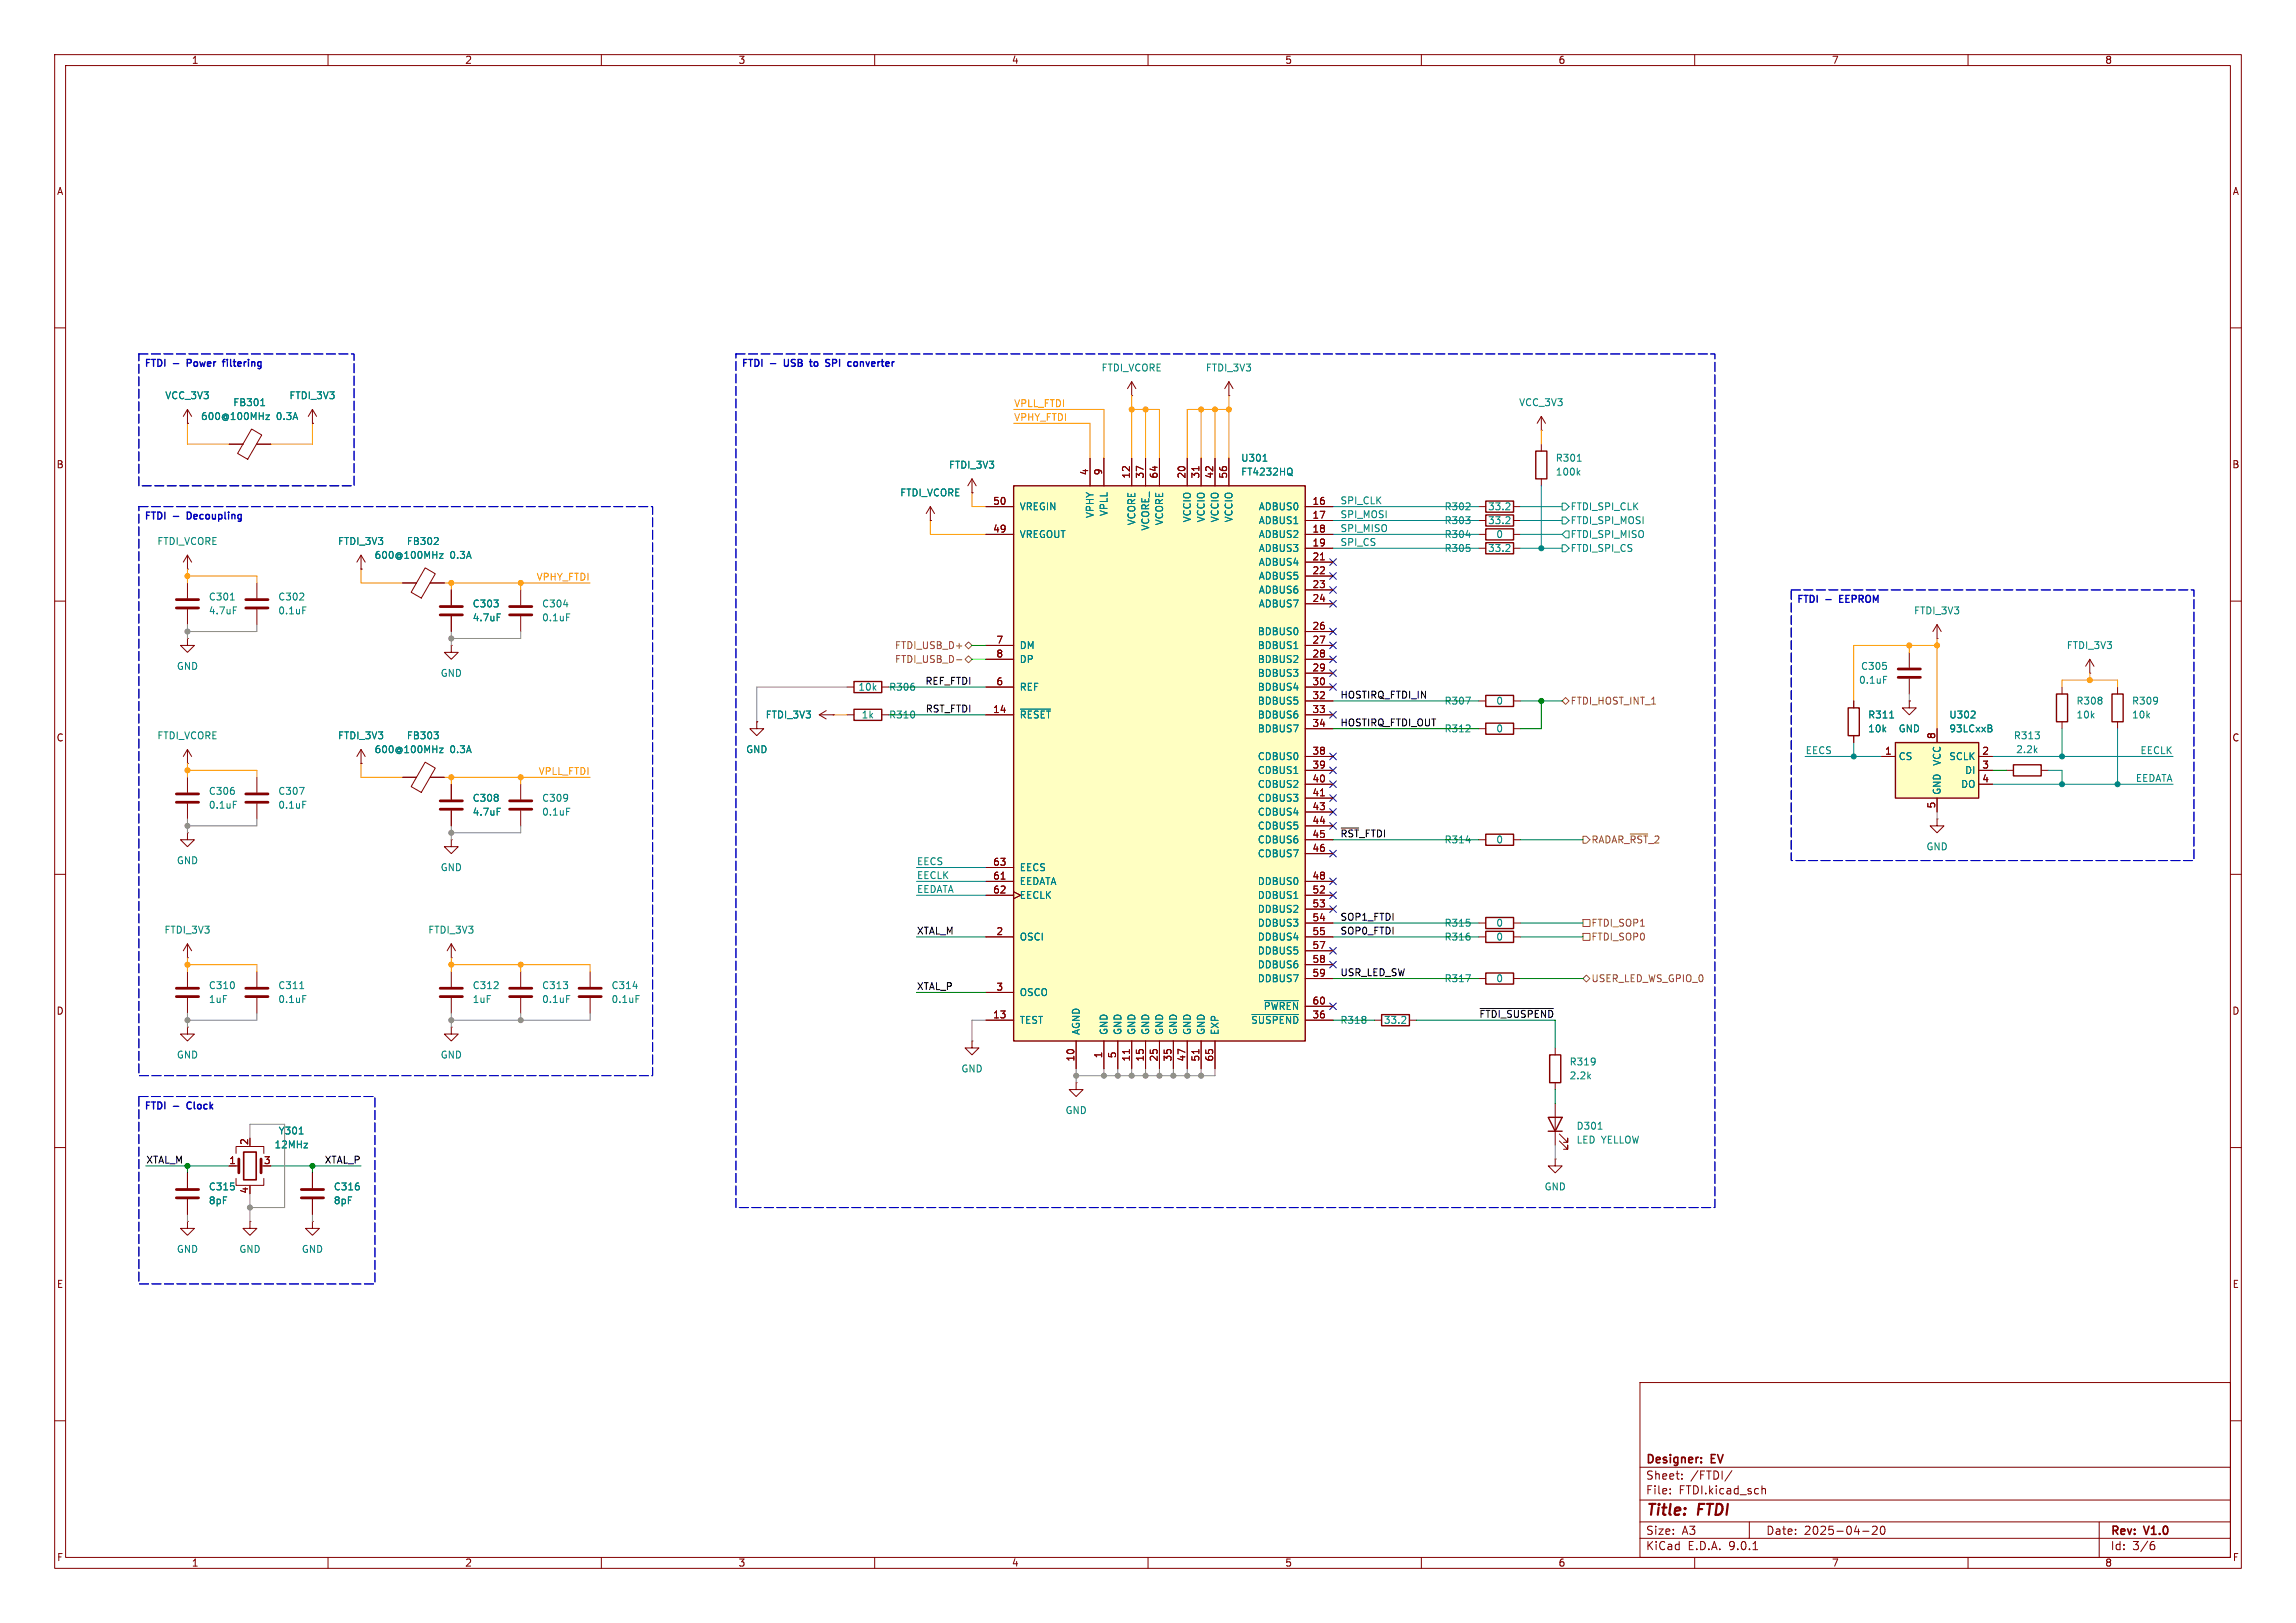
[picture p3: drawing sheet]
<svg xmlns="http://www.w3.org/2000/svg" width="420mm" height="297mm" viewBox="0 0 420 297" stroke-linecap="round" stroke-linejoin="round" font-family="sans-serif">
<defs><g id="words">
<g font-size="2.8" fill="#840000">
<text x="301" y="277.9">Title:</text>
<text x="310.6" y="277.9">FTDI</text>
</g>
<g font-size="2.1" fill="#840000">
<text x="301" y="268.2">Designer:</text>
<text x="313.1" y="268.2">EV</text>
<text x="301" y="273.7">File:</text>
<text x="301" y="271">Sheet:</text>
<text x="307.1" y="273.7">FTDI.kicad_sch</text>
<text x="309.2" y="271">/FTDI/</text>
<text x="301" y="281.1">Size:</text>
<text x="307.6" y="281.1">A3</text>
<text x="323" y="281.1">Date:</text>
<text x="330" y="281.1">2025-04-20</text>
<text x="386" y="281.3">Rev:</text>
<text x="392.4" y="281.3">V1.0</text>
<text x="301" y="283.9">KiCad</text>
<text x="308.7" y="283.9">E.D.A.</text>
<text x="316.3" y="283.9">9.0.1</text>
<text x="386" y="283.9">Id:</text>
<text x="390.1" y="283.9">3/6</text>
</g>
<g font-size="1.8" fill="#840000">
<text x="35" y="11.9">1</text>
<text x="85" y="11.9">2</text>
<text x="135" y="11.9">3</text>
<text x="185" y="11.9">4</text>
<text x="235" y="11.9">5</text>
<text x="285" y="11.9">6</text>
<text x="335" y="11.9">7</text>
<text x="385" y="11.9">8</text>
<text x="10.3" y="35.9">A</text>
<text x="408.3" y="35.9">A</text>
<text x="10.3" y="85.9">B</text>
<text x="199.1" y="87.1" transform="rotate(-90 199.1 87.1)">4</text>
<text x="201.7" y="87.1" transform="rotate(-90 201.7 87.1)">9</text>
<text x="206.8" y="87.7" transform="rotate(-90 206.8 87.7)">12</text>
<text x="209.3" y="87.7" transform="rotate(-90 209.3 87.7)">37</text>
<text x="211.8" y="87.7" transform="rotate(-90 211.8 87.7)">64</text>
<text x="216.9" y="87.7" transform="rotate(-90 216.9 87.7)">20</text>
<text x="219.5" y="87.7" transform="rotate(-90 219.5 87.7)">31</text>
<text x="222" y="87.7" transform="rotate(-90 222 87.7)">42</text>
<text x="224.5" y="87.7" transform="rotate(-90 224.5 87.7)">56</text>
<text x="408.2" y="85.9">B</text>
<text x="181.6" y="92.5">50</text>
<text x="240" y="92.5">16</text>
<text x="240" y="95">17</text>
<text x="181.6" y="97.5">49</text>
<text x="240" y="97.5">18</text>
<text x="240" y="100.1">19</text>
<text x="240" y="102.6">21</text>
<text x="240" y="105.2">22</text>
<text x="240" y="107.7">23</text>
<text x="240" y="110.2">24</text>
<text x="182.2" y="117.9">7</text>
<text x="240" y="115.3">26</text>
<text x="240" y="117.9">27</text>
<text x="182.2" y="120.4">8</text>
<text x="182.2" y="125.5">6</text>
<text x="240" y="120.4">28</text>
<text x="240" y="122.9">29</text>
<text x="240" y="125.5">30</text>
<text x="181.6" y="130.6">14</text>
<text x="240" y="128">32</text>
<text x="240" y="130.6">33</text>
<text x="10.3" y="135.9">C</text>
<text x="240" y="133.1">34</text>
<text x="354.1" y="135.3" transform="rotate(-90 354.1 135.3)">8</text>
<text x="408.2" y="135.9">C</text>
<text x="240" y="138.2">38</text>
<text x="240" y="140.7">39</text>
<text x="240" y="143.3">40</text>
<text x="344.7" y="138.2">1</text>
<text x="362.5" y="138.2">2</text>
<text x="362.5" y="140.7">3</text>
<text x="362.5" y="143.3">4</text>
<text x="240" y="145.8">41</text>
<text x="240" y="148.3">43</text>
<text x="354.1" y="148" transform="rotate(-90 354.1 148)">5</text>
<text x="240" y="150.9">44</text>
<text x="240" y="153.4">45</text>
<text x="240" y="156">46</text>
<text x="181.6" y="158.5">63</text>
<text x="181.6" y="161">61</text>
<text x="240" y="161">48</text>
<text x="181.6" y="163.6">62</text>
<text x="240" y="163.6">52</text>
<text x="240" y="166.1">53</text>
<text x="182.2" y="171.2">2</text>
<text x="240" y="168.7">54</text>
<text x="240" y="171.2">55</text>
<text x="240" y="173.7">57</text>
<text x="240" y="176.3">58</text>
<text x="240" y="178.8">59</text>
<text x="10.3" y="185.9">D</text>
<text x="182.2" y="181.4">3</text>
<text x="240" y="183.9">60</text>
<text x="408.2" y="185.9">D</text>
<text x="181.6" y="186.4">13</text>
<text x="240" y="186.4">36</text>
<text x="196.6" y="194.4" transform="rotate(-90 196.6 194.4)">10</text>
<text x="201.7" y="193.7" transform="rotate(-90 201.7 193.7)">1</text>
<text x="204.2" y="193.7" transform="rotate(-90 204.2 193.7)">5</text>
<text x="206.8" y="194.4" transform="rotate(-90 206.8 194.4)">11</text>
<text x="209.3" y="194.4" transform="rotate(-90 209.3 194.4)">15</text>
<text x="211.8" y="194.4" transform="rotate(-90 211.8 194.4)">25</text>
<text x="214.4" y="194.4" transform="rotate(-90 214.4 194.4)">35</text>
<text x="216.9" y="194.4" transform="rotate(-90 216.9 194.4)">47</text>
<text x="219.5" y="194.4" transform="rotate(-90 219.5 194.4)">51</text>
<text x="222" y="194.4" transform="rotate(-90 222 194.4)">65</text>
<text x="45.5" y="209.6" transform="rotate(-90 45.5 209.6)">2</text>
<text x="41.8" y="213.1">1</text>
<text x="48.2" y="213.1">3</text>
<text x="45.5" y="218.5" transform="rotate(-90 45.5 218.5)">4</text>
<text x="10.3" y="235.9">E</text>
<text x="408.3" y="235.9">E</text>
<text x="10.3" y="285.9">F</text>
<text x="35" y="286.9">1</text>
<text x="85" y="286.9">2</text>
<text x="135" y="286.9">3</text>
<text x="185" y="286.9">4</text>
<text x="235" y="286.9">5</text>
<text x="285" y="286.9">6</text>
<text x="335" y="286.9">7</text>
<text x="385" y="286.9">8</text>
<text x="408.3" y="285.9">F</text>
</g>
<g font-size="1.8" fill="#0000c2">
<text x="26.4" y="67.8">FTDI</text>
<text x="34.8" y="67.8">Power</text>
<text x="41.9" y="67.8">filtering</text>
<text x="135.6" y="67.8">FTDI</text>
<text x="144" y="67.8">USB</text>
<text x="149.3" y="67.8">to</text>
<text x="152.7" y="67.8">SPI</text>
<text x="157.2" y="67.8">converter</text>
<text x="26.4" y="95.7">FTDI</text>
<text x="34.8" y="95.7">Decoupling</text>
<text x="328.6" y="110.9">FTDI</text>
<text x="337.1" y="110.9">EEPROM</text>
<text x="26.4" y="203.6">FTDI</text>
<text x="34.8" y="203.6">Clock</text>
</g>
<g font-size="1.8" fill="#008484">
<text x="201.4" y="68.2">FTDI_VCORE</text>
<text x="220.5" y="68.2">FTDI_3V3</text>
<text x="30.1" y="73.3">VCC_3V3</text>
<text x="36.7" y="77.1">600@100MHz</text>
<text x="42.6" y="74.5">FB301</text>
<text x="50.5" y="77.1">0.3A</text>
<text x="52.8" y="73.3">FTDI_3V3</text>
<text x="277.8" y="74.5">VCC_3V3</text>
<text x="173.5" y="86">FTDI_3V3</text>
<text x="226.9" y="84.7">U301</text>
<text x="226.9" y="87.2">FT4232HQ</text>
<text x="284.5" y="84.7">R301</text>
<text x="284.5" y="87.2">100k</text>
<text x="164.6" y="91">FTDI_VCORE</text>
<text x="186.4" y="93.6">VREGIN</text>
<text x="200.3" y="94.9" transform="rotate(-90 200.3 94.9)">VPHY</text>
<text x="202.8" y="94.5" transform="rotate(-90 202.8 94.5)">VPLL</text>
<text x="218" y="95.7" transform="rotate(-90 218 95.7)">VCCIO</text>
<text x="220.6" y="95.7" transform="rotate(-90 220.6 95.7)">VCCIO</text>
<text x="223.1" y="95.7" transform="rotate(-90 223.1 95.7)">VCCIO</text>
<text x="225.7" y="95.7" transform="rotate(-90 225.7 95.7)">VCCIO</text>
<text x="230.2" y="93.6">ADBUS0</text>
<text x="245.1" y="92.4">SPI_CLK</text>
<text x="245.1" y="94.9">SPI_MOSI</text>
<text x="264.1" y="93.6">R302</text>
<text x="272.1" y="93.6">33.2</text>
<text x="287.2" y="93.6">FTDI_SPI_CLK</text>
<text x="28.7" y="99.9">FTDI_VCORE</text>
<text x="61.7" y="99.9">FTDI_3V3</text>
<text x="74.3" y="99.9">FB302</text>
<text x="186.4" y="98.7">VREGOUT</text>
<text x="207.9" y="96.2" transform="rotate(-90 207.9 96.2)">VCORE</text>
<text x="210.4" y="97.2" transform="rotate(-90 210.4 97.2)">VCORE_</text>
<text x="213" y="96.2" transform="rotate(-90 213 96.2)">VCORE</text>
<text x="230.2" y="96.1">ADBUS1</text>
<text x="230.2" y="98.7">ADBUS2</text>
<text x="230.2" y="101.2">ADBUS3</text>
<text x="245.1" y="100">SPI_CS</text>
<text x="245.1" y="97.4">SPI_MISO</text>
<text x="264.1" y="101.2">R305</text>
<text x="264.1" y="98.7">R304</text>
<text x="264.1" y="96.1">R303</text>
<text x="272.1" y="101.2">33.2</text>
<text x="272.1" y="96.1">33.2</text>
<text x="273.6" y="98.7">0</text>
<text x="287.2" y="98.7">FTDI_SPI_MISO</text>
<text x="287.2" y="101.2">FTDI_SPI_CS</text>
<text x="287.2" y="96.1">FTDI_SPI_MOSI</text>
<text x="68.4" y="102.5">600@100MHz</text>
<text x="82.3" y="102.5">0.3A</text>
<text x="230.2" y="103.7">ADBUS4</text>
<text x="230.2" y="106.3">ADBUS5</text>
<text x="38.1" y="110.1">C301</text>
<text x="38.1" y="112.6">4.7uF</text>
<text x="50.8" y="110.1">C302</text>
<text x="50.8" y="112.6">0.1uF</text>
<text x="86.4" y="111.4">C303</text>
<text x="86.4" y="113.9">4.7uF</text>
<text x="99.1" y="111.4">C304</text>
<text x="99.1" y="113.9">0.1uF</text>
<text x="230.2" y="108.8">ADBUS6</text>
<text x="230.2" y="111.4">ADBUS7</text>
<text x="350" y="112.6">FTDI_3V3</text>
<text x="186.4" y="119">DM</text>
<text x="230" y="116.4">BDBUS0</text>
<text x="230" y="119">BDBUS1</text>
<text x="378" y="119">FTDI_3V3</text>
<text x="32.3" y="122.8">GND</text>
<text x="80.5" y="124.1">GND</text>
<text x="186.4" y="121.5">DP</text>
<text x="230" y="121.5">BDBUS2</text>
<text x="230" y="124.1">BDBUS3</text>
<text x="340" y="125.3">0.1uF</text>
<text x="340.3" y="122.8">C305</text>
<text x="140" y="131.7">FTDI_3V3</text>
<text x="156.9" y="126.6">10k</text>
<text x="157.5" y="131.7">1k</text>
<text x="162.5" y="126.6">R306</text>
<text x="162.5" y="131.7">R310</text>
<text x="186.4" y="126.6">REF</text>
<text x="186.4" y="131.7">~{RESET}</text>
<text x="230" y="126.6">BDBUS4</text>
<text x="230" y="129.1">BDBUS5</text>
<text x="230" y="131.7">BDBUS6</text>
<text x="264.1" y="129.1">R307</text>
<text x="273.6" y="129.1">0</text>
<text x="341.6" y="131.7">R311</text>
<text x="356.5" y="131.7">U302</text>
<text x="379.7" y="129.1">R308</text>
<text x="379.7" y="131.7">10k</text>
<text x="389.9" y="129.1">R309</text>
<text x="389.9" y="131.7">10k</text>
<text x="28.7" y="135.5">FTDI_VCORE</text>
<text x="61.7" y="135.5">FTDI_3V3</text>
<text x="74.3" y="135.5">FB303</text>
<text x="230" y="134.2">BDBUS7</text>
<text x="264.1" y="134.2">R312</text>
<text x="273.6" y="134.2">0</text>
<text x="341.6" y="134.2">10k</text>
<text x="347.2" y="134.2">GND</text>
<text x="356.5" y="134.2">93LCxxB</text>
<text x="368.3" y="135.5">R313</text>
<text x="68.4" y="138">600@100MHz</text>
<text x="82.3" y="138">0.3A</text>
<text x="136.4" y="138">GND</text>
<text x="230" y="139.3">CDBUS0</text>
<text x="230" y="141.8">CDBUS1</text>
<text x="330.2" y="138.1">EECS</text>
<text x="347.2" y="139.3">CS</text>
<text x="355.2" y="140.2" transform="rotate(-90 355.2 140.2)">VCC</text>
<text x="356.5" y="139.3">SCLK</text>
<text x="359.4" y="141.8">DI</text>
<text x="368.7" y="138">2.2k</text>
<text x="390.6" y="143.2">EEDATA</text>
<text x="391.4" y="138.1">EECLK</text>
<text x="38.1" y="145.6">C306</text>
<text x="38.1" y="148.2">0.1uF</text>
<text x="50.8" y="145.6">C307</text>
<text x="50.8" y="148.2">0.1uF</text>
<text x="86.4" y="146.9">C308</text>
<text x="86.4" y="149.5">4.7uF</text>
<text x="99.1" y="146.9">C309</text>
<text x="99.1" y="149.5">0.1uF</text>
<text x="230" y="144.4">CDBUS2</text>
<text x="230" y="146.9">CDBUS3</text>
<text x="230" y="149.5">CDBUS4</text>
<text x="355.2" y="145.5" transform="rotate(-90 355.2 145.5)">GND</text>
<text x="358.6" y="144.4">DO</text>
<text x="230" y="152">CDBUS5</text>
<text x="230" y="154.5">CDBUS6</text>
<text x="264.1" y="154.5">R314</text>
<text x="273.6" y="154.5">0</text>
<text x="352.3" y="155.8">GND</text>
<text x="32.3" y="158.3">GND</text>
<text x="80.5" y="159.6">GND</text>
<text x="167.6" y="158.4">EECS</text>
<text x="167.6" y="160.9">EECLK</text>
<text x="186.4" y="159.6">EECS</text>
<text x="230" y="157.1">CDBUS7</text>
<text x="167.6" y="163.5">EEDATA</text>
<text x="186.4" y="162.2">EEDATA</text>
<text x="186.4" y="164.7">EECLK</text>
<text x="230" y="162.2">DDBUS0</text>
<text x="230" y="164.7">DDBUS1</text>
<text x="230" y="167.2">DDBUS2</text>
<text x="30" y="171">FTDI_3V3</text>
<text x="78.2" y="171">FTDI_3V3</text>
<text x="186.4" y="172.3">OSCI</text>
<text x="230" y="169.8">DDBUS3</text>
<text x="230" y="172.3">DDBUS4</text>
<text x="264.1" y="172.3">R316</text>
<text x="264.1" y="169.8">R315</text>
<text x="273.6" y="172.3">0</text>
<text x="273.6" y="169.8">0</text>
<text x="230" y="174.9">DDBUS5</text>
<text x="230" y="177.4">DDBUS6</text>
<text x="230" y="179.9">DDBUS7</text>
<text x="264.1" y="179.9">R317</text>
<text x="273.6" y="179.9">0</text>
<text x="38.1" y="181.2">C310</text>
<text x="38.1" y="183.7">1uF</text>
<text x="50.8" y="181.2">C311</text>
<text x="50.8" y="183.7">0.1uF</text>
<text x="86.4" y="181.2">C312</text>
<text x="86.4" y="183.7">1uF</text>
<text x="99.1" y="181.2">C313</text>
<text x="99.1" y="183.7">0.1uF</text>
<text x="111.8" y="181.2">C314</text>
<text x="111.8" y="183.7">0.1uF</text>
<text x="186.4" y="182.5">OSCO</text>
<text x="231.1" y="185">~{PWREN}</text>
<text x="186.4" y="187.6">TEST</text>
<text x="197.7" y="189.5" transform="rotate(-90 197.7 189.5)">AGND</text>
<text x="202.8" y="189.5" transform="rotate(-90 202.8 189.5)">GND</text>
<text x="205.3" y="189.5" transform="rotate(-90 205.3 189.5)">GND</text>
<text x="207.9" y="189.5" transform="rotate(-90 207.9 189.5)">GND</text>
<text x="210.4" y="189.5" transform="rotate(-90 210.4 189.5)">GND</text>
<text x="213" y="189.5" transform="rotate(-90 213 189.5)">GND</text>
<text x="215.5" y="189.5" transform="rotate(-90 215.5 189.5)">GND</text>
<text x="218" y="189.5" transform="rotate(-90 218 189.5)">GND</text>
<text x="220.6" y="189.5" transform="rotate(-90 220.6 189.5)">GND</text>
<text x="223.1" y="189.5" transform="rotate(-90 223.1 189.5)">EXP</text>
<text x="228.8" y="187.6">~{SUSPEND}</text>
<text x="245.1" y="187.6">R318</text>
<text x="253.1" y="187.6">33.2</text>
<text x="32.3" y="193.9">GND</text>
<text x="80.5" y="193.9">GND</text>
<text x="175.8" y="196.4">GND</text>
<text x="287" y="195.2">R319</text>
<text x="287" y="197.7">2.2k</text>
<text x="50.9" y="207.8">Y301</text>
<text x="194.8" y="204.1">GND</text>
<text x="288.3" y="206.9">D301</text>
<text x="288.3" y="209.5">LED YELLOW</text>
<text x="50.1" y="210.3">12MHz</text>
<text x="38.1" y="218">C315</text>
<text x="38.1" y="220.6">8pF</text>
<text x="61" y="218">C316</text>
<text x="61" y="220.6">8pF</text>
<text x="282.4" y="218">GND</text>
<text x="32.3" y="229.5">GND</text>
<text x="43.7" y="229.5">GND</text>
<text x="55.1" y="229.5">GND</text>
</g>
<g font-size="1.8" fill="#f90">
<text x="185.4" y="77.1">VPHY_FTDI</text>
<text x="185.4" y="74.6">VPLL_FTDI</text>
<text x="98.1" y="106.3">VPHY_FTDI</text>
<text x="98.4" y="141.9">VPLL_FTDI</text>
</g>
<g font-size="1.8" fill="#848400">
<text x="163.6" y="119">FTDI_USB_D+</text>
<text x="163.6" y="121.5">FTDI_USB_D-</text>
<text x="287.2" y="129.1">FTDI_HOST_INT_1</text>
<text x="291" y="154.5">RADAR_~{RST}_2</text>
<text x="291" y="169.8">FTDI_SOP1</text>
<text x="291" y="172.3">FTDI_SOP0</text>
<text x="291" y="179.9">USER_LED_WS_GPIO_0</text>
</g>
<g font-size="1.8">
<text x="169.2" y="125.4">REF_FTDI</text>
<text x="169.3" y="130.5">RST_FTDI</text>
<text x="245.1" y="127.9">HOSTIRQ_FTDI_IN</text>
<text x="245.1" y="133">HOSTIRQ_FTDI_OUT</text>
<text x="245.1" y="153.3">~{RST}_FTDI</text>
<text x="167.6" y="171.1">XTAL_M</text>
<text x="245.1" y="171.1">SOP0_FTDI</text>
<text x="245.1" y="168.6">SOP1_FTDI</text>
<text x="245.1" y="178.7">USR_LED_SW</text>
<text x="167.6" y="181.3">XTAL_P</text>
<text x="270.5" y="186.3">~{FTDI_SUSPEND}</text>
<text x="26.7" y="213">XTAL_M</text>
<text x="59.3" y="213">XTAL_P</text>
</g>
</g></defs>
<g fill="none" stroke="#840000" stroke-width=".18">
<path d="M10 10h400v277h-400zM12 12h396v273h-396zM60 10v2M110 10v2M160 10v2M210 10v2M260 10v2M310 10v2M360 10v2M10 60h2M46 78.5l1.9 1.1-2.6 4.4-1.8-1zM57.1 77.5h.1"/>
<path d="M57.1 74.9l-.7 1.3M57.1 74.9l.8 1.3M57.1 74.9v2.6M408 60h2M41.9 81.3h2.5M46.9 81.3h2.6M10 110h2M34.3 116.8v1.3h1.3l-1.3 1.3-1.3-1.3h1.3M34.3 116.8h.1M34.3 106.7v2.8M34.3 111.5v2.8M73.7 106.7h2.5"/>
<path d="M77.8 103.9l1.8 1.1-2.5 4.4-1.9-1zM78.7 106.7h2.6M82.5 108v2.7M82.5 112.8v2.8M95.2 108v2.7M95.2 112.8v2.8M270.5 100.3h1.3M276.9 100.3h1.2M408 110h2M10 160h2M82.5 153.7v1.2h1.3l-1.3 1.3-1.2-1.3h1.2M82.5 153.7h.1"/>
<path d="M408 160h2M47 177.8v2.8M34.3 188v1.2h1.3l-1.3 1.3-1.3-1.3h1.3M34.3 188h.1M47 182.6v2.8M10 210h2M408 210h2M45.7 223.5v1.3h1.3l-1.3 1.3-1.3-1.3h1.3M45.7 223.5h.1M300 253h108v32h-108zM10 260h2M300 278.5h108"/>
<path d="M300 274.5h108M300 268.5h108M305.5 273.2v.2M305.5 272.5v.1M307.7 270.5v.2M307.7 269.8v.1M316.8 269.1l-1.3 1.9M320 278.5v3M322.3 271.9v1.5M322.3 272.5l.2-.1 .4 .1v.9M342.5 279.4l.6-.1 .2 .1 .1 .3-1 1.1h1M344.1 279.4l.2-.1a.8 .8 0 0 1 .5 .7 .8 .8 0 0 1-.5 .8l-.2-.2-.2-.4z"/>
<path d="M384 278.5v6.5M408 260h2M60 285v2M110 285v2M160 285v2M210 285v2M260 285v2M300 281.5h108M310 285v2M320.7 283.6h.8M340.7 280.2h1.2M360 285v2"/>
<path d="M393.6 282.7h.4l.2 .2-.1 .5-.5 .2M394 282.1l-.4 .1"/>
</g>
<path d="M311.2 267.5v.2M311.2 266.8v.1" fill="none" stroke="#840000" stroke-width=".3"/>
<g fill="none" stroke="#008484" stroke-width=".18">
<path d="M47.7 74.2h.7M47.9 73.2l.2-.2v1.2M48.6 75.9h.7l-.7 .9h.7M80 98.4l.2 .2-.1 .3-.7 .7h.8M276.1 99.7l.1 .2-.1 .3-.7 .7h.8M42.1 109.8h.8M42.7 111.1h.6M80.4 101.3h.6l-.6 .9h.6M90.9 112.3h.7M103.1 110.6h.8M103.6 112.3h.7M54.8 180.9h.8"/>
<path d="M55.4 182.2h.6"/>
</g>
<path d="M32.3 109.7h4M32.3 111.3h4M80.5 111h4.1M80.5 112.5h4.1M93.2 111h4.1M93.2 112.5h4.1M45 180.8h4M45 182.4h4" fill="none" stroke="#840000" stroke-width=".51"/>
<path d="M271.8 99.3h5.1v2h-5.1z" fill="none" stroke="#840000" stroke-width=".25"/>
<path d="M346.7 135.9h15.2v10.2h-15.2z" fill="#ffffc2"/>
<path d="M271.8 96.8h5.1v2h-5.1zM271.8 91.7h5.1v2h-5.1zM271.8 94.2h5.1v2.1h-5.1zM346.7 135.9h15.2v10.2h-15.2zM386.3 127h2.1v5.1h-2.1zM271.8 178.1h5.1v2h-5.1zM252.7 185.7h5.1v2h-5.1zM283.5 193h2v5.1h-2zM283.2 204.5h2.5l-1.2 2.5zM283.2 207h2.5" fill="none" stroke="#840000" stroke-width=".25"/>
<g fill="none" stroke="#840000" stroke-width=".18">
<path d="M170.2 95.3h.1M170.2 92.7l-.8 1.3M170.2 92.7l.7 1.3M170.2 92.7v2.6M177.8 90.2h.1M177.8 87.6l-.8 1.3M177.8 87.6l.8 1.3M177.8 87.6v2.6M270.5 97.8h1.3M270.5 92.7h1.3M270.5 95.3h1.3M276.9 97.8h1.2"/>
<path d="M276.9 92.7h1.2M276.9 95.3h1.2M34.3 104.1h.1M34.3 101.6v2.5M34.3 101.6l-.8 1.3M34.3 101.6l.8 1.3M47 106.7v2.8M47 111.5v2.8M66 104.1h.1M66 101.6v2.5M66 101.6l-.7 1.3M66 101.6l.8 1.3"/>
<path d="M82.5 118.1v1.3h1.3l-1.3 1.3-1.2-1.3h1.2M82.5 118.1h.1M66 139.7h.1M66 137.2l-.7 1.2M66 137.2l.8 1.2M66 137.2v2.5M77.8 139.5l1.8 1.1-2.5 4.4-1.9-1.1zM344.2 138.4h2.5M349.2 128.3v1.2h1.3l-1.3 1.3-1.2-1.3h1.2M349.2 128.3h.1M354.3 133.4v2.5M361.9 138.4h2.6"/>
<path d="M387.3 125.7v1.3M387.3 132.1v1.3M34.3 152.4v1.3h1.3l-1.3 1.2-1.3-1.2h1.3M34.3 152.4h.1M47 142.2v2.8M47 147.1v2.8M73.7 142.2h2.5M78.7 142.2h2.6M354.3 149.9v1.2h1.3l-1.3 1.3-1.2-1.3h1.2M354.3 149.9h.1M354.3 146.1v2.5M361.9 141h2.6"/>
<path d="M361.9 143.5h2.6M34.3 175.3h.1M34.3 172.7l-.8 1.3M34.3 172.7l.8 1.3M34.3 172.7v2.6M34.3 177.8v2.8M82.5 175.3h.1M82.5 172.7l-.7 1.3M82.5 172.7l.8 1.3M82.5 172.7v2.6M107.9 177.8v2.8M270.5 179.1h1.3"/>
<path d="M276.9 179.1h1.2M34.3 182.6v2.8M82.5 188v1.2h1.3l-1.3 1.3-1.2-1.3h1.2M82.5 188h.1M107.9 182.6v2.8M177.8 190.5v1.3h1.3l-1.3 1.2-1.3-1.2h1.3M177.8 190.5h.1M196.8 198.1v1.3h1.3l-1.3 1.3-1.2-1.3h1.2M196.8 198.1h.1M251.5 186.7h1.2M257.8 186.7h1.3M284.5 191.8v1.2"/>
<path d="M284.5 198.1v1.3M34.3 214.6v2.8M34.3 219.5v2.7M57.1 214.6v2.8M57.1 219.5v2.7M284.5 212.1v1.3h1.2l-1.2 1.2-1.3-1.2h1.3M284.5 212.1h.1M284.5 201.9v7.7M285.2 208.8l1.6 1.5v-.7v.7h-.8M285.2 207.5l1.6 1.5v-.7v.7h-.8M34.3 223.5v1.3h1.3l-1.3 1.3-1.3-1.3h1.3M34.3 223.5h.1"/>
</g>
<g fill="none" stroke="#008484" stroke-width=".18">
<path d="M268.2 97.9h.8M276.1 92.1l.1 .2-.1 .3-.7 .7h.8M276.1 94.6l.1 .2-.1 .3-.7 .7h.8M55.4 111.1h.6M79.4 133.9h.8l-.5 .5M80 134.5l.2 .2-.2 .4M80.4 136.9h.6l-.6 .8h.6M360.5 131.4h.8M361.2 130.2v.5M364.1 133.3l.3 .2-.1 .3-.2 .1M364.2 132.7l.1 .2-.1 .3M54.8 144.1h.8l-.5 1.3"/>
<path d="M55.4 146.6h.6M268.1 178.4h.9l-.6 1.2M115.8 180.5h.8M116.3 182.2h.7M257 186.1l.1 .1v.3l-.7 .8h.7M292.3 206.6h.8"/>
</g>
<path d="M45 109.7h4M45 111.3h4M45 145.3h4M45 146.8h4M32.3 180.8h4M32.3 182.4h4M105.9 180.8h4.1M105.9 182.4h4.1M32.3 217.7h4M32.3 219.2h4M55.1 217.7h4.1M55.1 219.2h4.1" fill="none" stroke="#840000" stroke-width=".51"/>
<path d="M185.4 88.9h53.4v101.6h-53.4z" fill="#ffffc2"/>
<path d="M185.4 88.9h53.4v101.6h-53.4zM280.9 82.6h2.1v5h-2.1zM156.2 124.7h5.1v2h-5.1zM156.2 129.8h5.1v2h-5.1zM271.8 127.3h5.1v2h-5.1zM271.8 132.3h5.1v2.1h-5.1zM338.1 129.5h2v5.1h-2zM368.3 140h5.1v2h-5.1zM376.2 127h2v5.1h-2zM271.8 152.7h5.1v2h-5.1zM271.8 170.4h5.1v2.1h-5.1zM271.8 167.9h5.1v2h-5.1z" fill="none" stroke="#840000" stroke-width=".25"/>
<g fill="none" stroke="#840000" stroke-width=".18">
<path d="M34.3 77.5h.1M34.3 74.9v2.6M34.3 74.9l-.8 1.3M34.3 74.9l.8 1.3M57.1 77.5h.1M207 72.4h.1M207 69.9v2.5M207 69.9l-.8 1.2M207 69.9l.8 1.2M224.8 72.4h.1M224.8 69.9v2.5M224.8 69.9l-.8 1.2"/>
<path d="M224.8 69.9l.8 1.2M281.9 78.7h.1M281.9 76.2l-.7 1.3M281.9 76.2l.8 1.3M281.9 76.2v2.5M41.9 81.3h2.5M47 81.3h2.5M170.2 95.3h.1M177.8 90.2h.1M180.3 92.7h5.1M180.3 97.8h5.1M199.4 83.8v5.1"/>
<path d="M201.9 83.8v5.1M207 83.8v5.1M209.5 83.8v5.1M212.1 83.8v5.1M217.2 83.8v5.1M219.3 85.4v.7M219.7 83.8v5.1M222.2 83.8v5.1M224.8 83.8v5.1M238.8 92.7h5M238.8 97.8h5M238.8 95.3h5"/>
<path d="M281.9 81.3v1.3M281.9 87.6v1.3M66 104.1h.1M73.7 106.7h2.5M78.7 106.7h2.6M82.5 108v2.7M82.5 112.8v2.8M180.3 118.1h5.1M238.8 118.1h5M238.8 100.3h5M238.8 102.9h5M238.8 105.4h5"/>
<path d="M238.8 108h5M238.8 110.5h5M238.8 115.6h5M241.5 102.5h.8M349.2 119.4v2.8M354.3 116.8h.1M354.3 114.3l-.7 1.3M354.3 114.3l.8 1.3M354.3 114.3v2.5M34.3 139.7h.1M34.3 137.2l-.8 1.2M34.3 137.2l.8 1.2"/>
<path d="M34.3 137.2v2.5M66 139.7h.1M138.4 132.1v1.3h1.3l-1.3 1.2-1.2-1.2h1.2M138.4 132.1h.1M149.9 130.8h2.5M149.9 130.8l1.2 .8M151.1 130l-1.2 .8M152.4 130.8h.1M154.9 125.7h1.3M154.9 130.8h1.3M161.3 125.7h1.3M161.3 130.8h1.3"/>
<path d="M180.3 120.7h5.1M180.3 125.7h5.1M180.3 130.8h5.1M238.8 120.7h5M238.8 125.7h5M238.8 123.2h5M238.8 128.3h5M238.8 130.8h5M238.8 133.4h5M238.8 138.4h5M270.5 128.3h1.3M270.5 133.4h1.3"/>
<path d="M276.9 128.3h1.2M276.9 133.4h1.2M339.1 128.3v1.2M339.1 134.6v1.3M344.2 138.4h2.5M349.2 128.3h.1M349.2 124.2v2.8M354.3 133.4v2.5M361.9 138.4h2.6M377.2 125.7v1.3M377.2 132.1v1.3M382.3 123.2h.1"/>
<path d="M382.3 120.7l-.8 1.2M382.3 120.7l.7 1.2M382.3 120.7v2.5M34.3 142.2v2.8M34.3 147.1v2.8M73.7 142.2h2.5M78.7 142.2h2.6M82.5 143.5v2.8M82.5 148.3v2.8M95.2 143.5v2.8M95.2 148.3v2.8M180.3 158.8h5.1"/>
<path d="M238.8 141h5M238.8 143.5h5M238.8 146.1h5M238.8 148.6h5M238.8 151.1h5M238.8 153.7h5M238.8 156.2h5M241.5 145.6h.8M270.5 153.7h1.3M276.9 153.7h1.2M354.3 146.1v2.5M361.9 141h2.6"/>
<path d="M361.9 143.5h2.6M367 141h1.3M373.4 141h1.2M82.5 177.8v2.8M95.2 177.8v2.8M180.3 161.3h5.1M180.3 163.8h5.1M180.3 171.5h5.1M183.1 160.9h.7M185.4 163.2l1.3 .6-1.3 .7M238.8 161.3h5M238.8 163.8h5"/>
<path d="M238.8 171.5h5M238.8 166.4h5M238.8 168.9h5M238.8 174h5M238.8 176.5h5M238.8 179.1h5M270.5 171.5h1.3M270.5 168.9h1.3M276.9 171.5h1.2M276.9 168.9h1.2M82.5 182.6v2.8M95.2 182.6v2.8"/>
<path d="M180.3 181.6h5.1M180.3 186.7h5.1M196.8 190.5v5.1M201.9 190.5v5.1M204.5 190.5v5.1M206.6 192.1v.7M207 190.5v5.1M209.5 190.5v5.1M212.1 190.5v5.1M214.6 190.5v5.1M217.2 190.5v5.1M219.3 192.1v.7"/>
<path d="M219.7 190.5v5.1M222.2 190.5v5.1M238.8 186.7h5M238.8 184.2h5M34.3 214.6v2.8M34.3 219.5v2.7M41.9 213.4h1.8M43.2 211.1v-1.3h5.1v1.3M43.2 215.6v1.3h5.1v-1.3M45.7 216.9v.3M57.1 214.6v2.8M57.1 219.5v2.7"/>
<path d="M57.1 223.5v1.3h1.3l-1.3 1.3-1.2-1.3h1.2M57.1 223.5h.1"/>
</g>
<g fill="none" stroke="#008484" stroke-width=".18">
<path d="M47.7 74.2h.7M47.9 73.2l.2-.2v1.2M48.6 75.9h.7l-.7 .9h.7M80 98.4l.2 .2-.1 .3-.7 .7h.8M231 84.4h.8M236.2 85.7a.9 .9 0 0 1 0 1.2l.2 .2M243.8 97.8h26.7M243.8 92.7h26.7M243.8 95.3h26.7M278.1 97.8h7.6M278.1 92.7h7.6M278.1 95.3h7.6"/>
<path d="M281.9 88.9v11.4M285.7 99.7h.7l.6 .6-.6 .7h-.7zM285.7 94.6h.7l.6 .7-.6 .6h-.7zM285.7 92.1h.7l.6 .6-.6 .6h-.7zM286.4 97.2h.6v1.2h-.6l-.7-.6zM288.5 84.4h.7M288.6 86.5l.4 .4M289 86.1l-.5 .5M80.4 101.3h.6l-.6 .9h.6M90.9 112.3h.7M236.7 118.7h.7M243.8 100.3h26.7"/>
<path d="M278.1 100.3h7.6M79.4 133.9h.8l-.5 .5M80 134.5l.2 .2-.2 .4M80.4 136.9h.6l-.6 .8h.6M186.7 129.8h5.5M268.1 127.6h.9l-.6 1.2M330.2 138.4h14M339.1 135.9v2.5M344.5 123.8h.6M345.7 131.4h.7M360.5 131.4h.8M361.2 130.2v.5"/>
<path d="M364.1 133.3l.3 .2-.1 .3-.2 .1M364.2 132.7l.1 .2-.1 .3M364.5 138.4h33M377.2 133.4v5M387.3 133.4v10.1M42.7 146.6h.6M90.9 147.9h.7M103.6 147.9h.7M167.6 158.8h12.7M268.2 153.8h.8M364.5 143.5h33M374.6 141h2.6v2.5"/>
<path d="M167.6 161.3h12.7M167.6 163.8h12.7M103.6 182.2h.7M229 185.6h8.5M231.3 183.1h6.2M54.7 207.5h.8"/>
</g>
<g fill="none" stroke="#840000" stroke-width=".51">
<path d="M347.2 122.4h4.1M347.2 124h4.1M32.3 145.3h4M32.3 146.8h4M80.5 146.6h4.1M80.5 148.1h4.1M93.2 146.6h4.1M93.2 148.1h4.1M80.5 180.8h4.1M80.5 182.4h4.1M93.2 180.8h4.1M93.2 182.4h4.1"/>
<path d="M43.7 212.1v2.5M47.8 212.1v2.5"/>
</g>
<path d="M44.6 210.8h2.3v5.1h-2.3z" fill="none" stroke="#840000" stroke-width=".3"/>
<path d="M176.5 118.1l.7-.6 .6 .6-.6 .6zM175 120.7h.9M176.5 120.7l.7-.7 .6 .7-.6 .6zM285.7 128.3l.7-.7 .6 .7-.6 .6zM289.6 153h.6l.6 .7-.6 .6h-.6zM298.2 152.6h3.2M289.6 168.3h1.2v1.2h-1.2zM289.6 170.8h1.2v1.3h-1.2zM289.6 179.1l.6-.7 .6 .7-.6 .6z" fill="none" stroke="#848400" stroke-width=".18"/>
<path d="M245.3 151.5h3.2M270.7 184.6h13.5" fill="none" stroke="#000" stroke-width=".18"/>
<g fill="none" stroke="#f90" stroke-width=".18">
<path d="M34.3 77.5v3.8h7.6M57.1 77.5v3.8h-7.6M185.4 74.9h16.5v8.9M185.4 77.5h14v6.3M207 74.9h5.1v8.9M207 72.4v11.4M209.5 74.9v8.9M219.7 74.9v8.9M222.2 74.9v8.9M224.8 74.9h-7.6v8.9M224.8 72.4v11.4M281.9 78.7v2.6"/>
<path d="M170.2 95.3v2.5h10.1M177.8 90.2v2.5h2.5M34.3 105.4h12.7v1.3M34.3 104.1v2.6M66 104.1v2.6h7.7M81.3 106.7h26.6M82.5 106.7v1.3M95.2 106.7v1.3M349.2 118.1v1.3M354.3 116.8v16.6M354.3 118.1h-15.2v10.2M34.3 139.7v2.5"/>
<path d="M66 139.7v2.5h7.7M152.4 130.8h2.5M377.2 125.7v-1.2h10.1v1.2M382.3 123.2v1.3M34.3 141h12.7v1.2M81.3 142.2h26.6M82.5 142.2v1.3M95.2 142.2v1.3M34.3 176.5h12.7v1.3M34.3 175.3v2.5M82.5 175.3v2.5M82.5 176.5h25.4v1.3"/>
<path d="M95.2 176.5v1.3"/>
</g>
<g fill="none" stroke="#848484" stroke-width=".18">
<path d="M34.3 114.3v2.5M47 114.3v1.3h-12.7M82.5 115.6v2.5M95.2 115.6v1.2h-12.7M154.9 125.7h-16.5v6.4M349.2 127v1.3M34.3 149.9v2.5M47 149.9v1.2h-12.7M82.5 151.1v2.6M95.2 151.1v1.3h-12.7M354.3 148.6v1.3M34.3 185.4v2.6"/>
<path d="M47 185.4v1.3h-12.7M82.5 185.4v2.6M95.2 185.4v1.3M107.9 185.4v1.3h-25.4M180.3 186.7h-2.5v3.8M196.8 195.6v2.5M201.9 195.6v1.3M204.5 195.6v1.3M207 195.6v1.3M209.5 195.6v1.3M212.1 195.6v1.3M214.6 195.6v1.3"/>
<path d="M217.2 195.6v1.3M219.7 195.6v1.3M222.2 195.6v1.3h-25.4M45.7 208.3v-2.6h6.4v15.3h-6.4M45.7 218.4v5.1M284.5 209.6v2.5M34.3 222.2v1.3M57.1 222.2v1.3"/>
</g>
<g fill="none" stroke="#008400" stroke-width=".18">
<path d="M162.6 125.7h17.7M162.6 130.8h17.7M243.8 128.3h26.7M243.8 133.4h26.7M278.1 128.3h7.6M281.9 128.3v5.1h-3.8M243.8 153.7h26.7M278.1 153.7h11.5M364.5 141h2.5M167.6 171.5h12.7M243.8 179.1h26.7M243.8 168.9h26.7"/>
<path d="M243.8 171.5h26.7M278.1 179.1h11.5M278.1 168.9h11.5M278.1 171.5h11.5M167.6 181.6h12.7M243.8 186.7h7.7M259.1 186.7h25.4v5.1M284.5 199.4v2.5M26.7 213.4h15.2M34.3 213.4v1.2M49.5 213.4h16.5M57.1 213.4v1.2"/>
</g>
<path d="M177.8 118.1h2.5M177.8 120.7h2.5" fill="none" stroke="#0f0" stroke-width=".18"/>
<g fill="none" stroke="#000084" stroke-width=".18">
<path d="M243.2 117.5l1.2 1.2M243.2 107.3l1.2 1.3M243.2 109.9l1.2 1.2M243.2 102.3l1.2 1.2M243.2 115l1.2 1.2M243.2 104.8l1.2 1.2M244.4 117.5l-1.2 1.2M244.4 107.3l-1.2 1.3M244.4 109.9l-1.2 1.2M244.4 102.3l-1.2 1.2M244.4 115l-1.2 1.2M244.4 104.8l-1.2 1.2"/>
<path d="M243.2 137.8l1.2 1.2M243.2 122.6l1.2 1.2M243.2 130.2l1.2 1.2M243.2 125.1l1.2 1.2M243.2 120l1.2 1.3M244.4 137.8l-1.2 1.2M244.4 122.6l-1.2 1.2M244.4 130.2l-1.2 1.2M244.4 125.1l-1.2 1.2M244.4 120l-1.2 1.3M243.2 148l1.2 1.2M243.2 145.4l1.2 1.3"/>
<path d="M243.2 155.6l1.2 1.2M243.2 140.4l1.2 1.2M243.2 142.9l1.2 1.2M243.2 150.5l1.2 1.2M244.4 148l-1.2 1.2M244.4 145.4l-1.2 1.3M244.4 155.6l-1.2 1.2M244.4 140.4l-1.2 1.2M244.4 142.9l-1.2 1.2M244.4 150.5l-1.2 1.2M243.2 173.4l1.2 1.2M243.2 175.9l1.2 1.2"/>
<path d="M243.2 165.8l1.2 1.2M243.2 163.2l1.2 1.2M243.2 160.7l1.2 1.2M244.4 173.4l-1.2 1.2M244.4 175.9l-1.2 1.2M244.4 165.8l-1.2 1.2M244.4 163.2l-1.2 1.2M244.4 160.7l-1.2 1.2M243.2 183.5l1.2 1.3M244.4 183.5l-1.2 1.3"/>
</g>
<path d="M25.4 64.8h39.4v24.1h-39.4zM134.6 64.8h179.1v156.2h-179.1zM25.4 92.7h94v104.2h-94zM327.7 108h73.6v49.5h-73.6zM25.4 200.7h43.2v34.2h-43.2z" fill="none" stroke="#0000c2" stroke-width=".18" stroke-dasharray="1.7 .6"/>
<g fill="none" stroke="#0000c2" stroke-width=".25">
<path d="M27.4 65.8h-.6v1.2M27.7 65.8h.8M28.1 65.8v1.2M29.5 66l-.6-.2v1.2M30.1 65.8v1.2M31.7 66.6h1M34.3 66.4h.4M34.9 65.9l-.6-.1v1.2M40.7 66.2h.5M41.2 65.8l-.3 .2v1M41.6 65.8v.1M42.2 65.8v1.1"/>
<path d="M42.8 65.8v1.1M45.4 65.8v.1M136.6 65.8h-.6v1.2M136.9 65.8h.8M137.3 65.8v1.2M138.7 66l-.6-.2v1.2M139.4 65.8v1.2M140.9 66.6h1M143.5 65.8v1.1M144.2 65.8v1M145.5 65.8h-.5l-.2 .1M146.6 65.9l-.6-.1v1.2"/>
<path d="M148.1 66.2h.5M148.3 65.8v1.1l.3 .1M151.5 66.4l.3 .3-.3 .3M151.8 65.8h-.5l-.3 .2M153 65.9l-.7-.1v1.2M153.6 65.8v1.2M156.7 66.3l-.3-.1-.2 .2v.5l.2 .1h.3M161.4 65.8v1.1M27.4 93.7h-.6v1.3M27.7 93.7h.8M28.1 93.7v1.3M29.5 93.9l-.6-.2v1.3"/>
<path d="M30.1 93.7v1.3M31.7 94.5h1M34.9 93.9l-.6-.2v1.3h.3M41.2 93.7v1.1M41.8 93.7v.1M329.7 108.9h-.6v1.3M330 108.9h.7M330.4 108.9v1.3M331.7 109.1l-.6-.2v1.3M332.4 108.9v1.3M334 109.7h.9M336.5 109.6h.4"/>
<path d="M337.1 108.9h-.6v1.3h.6M338.3 108.9h-.6v1.3M339.5 109.1l-.7-.2v1.3M340.8 109.1l-.7-.2v1.3M341.4 109.1l.2-.2 .5 .2M342.7 110.2v-1.3l.4 1 .4-1v1.3M27.4 201.7h-.6v1.2M27.7 201.7h.8M28.1 201.7v1.2M29.5 201.8l-.6-.1v1.2M30.1 201.7v1.2M31.7 202.4h1"/>
<path d="M35 201.8a.59 .59 0 0 0-.8 .2 .59 .59 0 0 0 .1 .7M35.5 201.7v1M38.4 201.7v1.2"/>
</g>
<g fill="#848484" stroke="#848484" stroke-width=".18">
<circle cx="34.3" cy="186.7" r=".46"/>
<circle cx="82.5" cy="186.7" r=".46"/>
<circle cx="34.3" cy="151.1" r=".46"/>
<circle cx="201.9" cy="196.9" r=".46"/>
<circle cx="196.8" cy="196.9" r=".46"/>
<circle cx="207" cy="196.9" r=".46"/>
<circle cx="204.5" cy="196.9" r=".46"/>
<circle cx="34.3" cy="115.6" r=".46"/>
<circle cx="82.5" cy="152.4" r=".46"/>
<circle cx="82.5" cy="116.8" r=".46"/>
<circle cx="95.2" cy="186.7" r=".46"/>
<circle cx="45.7" cy="221" r=".46"/>
<circle cx="219.7" cy="196.9" r=".46"/>
<circle cx="212.1" cy="196.9" r=".46"/>
<circle cx="214.6" cy="196.9" r=".46"/>
<circle cx="209.5" cy="196.9" r=".46"/>
<circle cx="217.2" cy="196.9" r=".46"/>
</g>
<g fill="#f90" stroke="#f90" stroke-width=".18">
<circle cx="34.3" cy="176.5" r=".46"/>
<circle cx="34.3" cy="141" r=".46"/>
<circle cx="34.3" cy="105.4" r=".46"/>
<circle cx="95.2" cy="142.2" r=".46"/>
<circle cx="95.2" cy="176.5" r=".46"/>
<circle cx="82.5" cy="176.5" r=".46"/>
<circle cx="82.5" cy="142.2" r=".46"/>
<circle cx="95.2" cy="106.7" r=".46"/>
<circle cx="82.5" cy="106.7" r=".46"/>
<circle cx="207" cy="74.9" r=".46"/>
<circle cx="219.7" cy="74.9" r=".46"/>
<circle cx="222.2" cy="74.9" r=".46"/>
<circle cx="224.8" cy="74.9" r=".46"/>
<circle cx="209.5" cy="74.9" r=".46"/>
<circle cx="382.3" cy="124.5" r=".46"/>
<circle cx="349.2" cy="118.1" r=".46"/>
<circle cx="354.3" cy="118.1" r=".46"/>
</g>
<g fill="#008400" stroke="#008400" stroke-width=".18">
<circle cx="57.1" cy="213.4" r=".46"/>
<circle cx="34.3" cy="213.4" r=".46"/>
<circle cx="281.9" cy="128.3" r=".46"/>
</g>
<g fill="#008484" stroke="#008484" stroke-width=".18">
<circle cx="281.9" cy="100.3" r=".46"/>
<circle cx="377.2" cy="143.5" r=".46"/>
<circle cx="387.3" cy="143.5" r=".46"/>
<circle cx="377.2" cy="138.4" r=".46"/>
<circle cx="339.1" cy="138.4" r=".46"/>
</g>
<use href="#words"/>
</svg>
